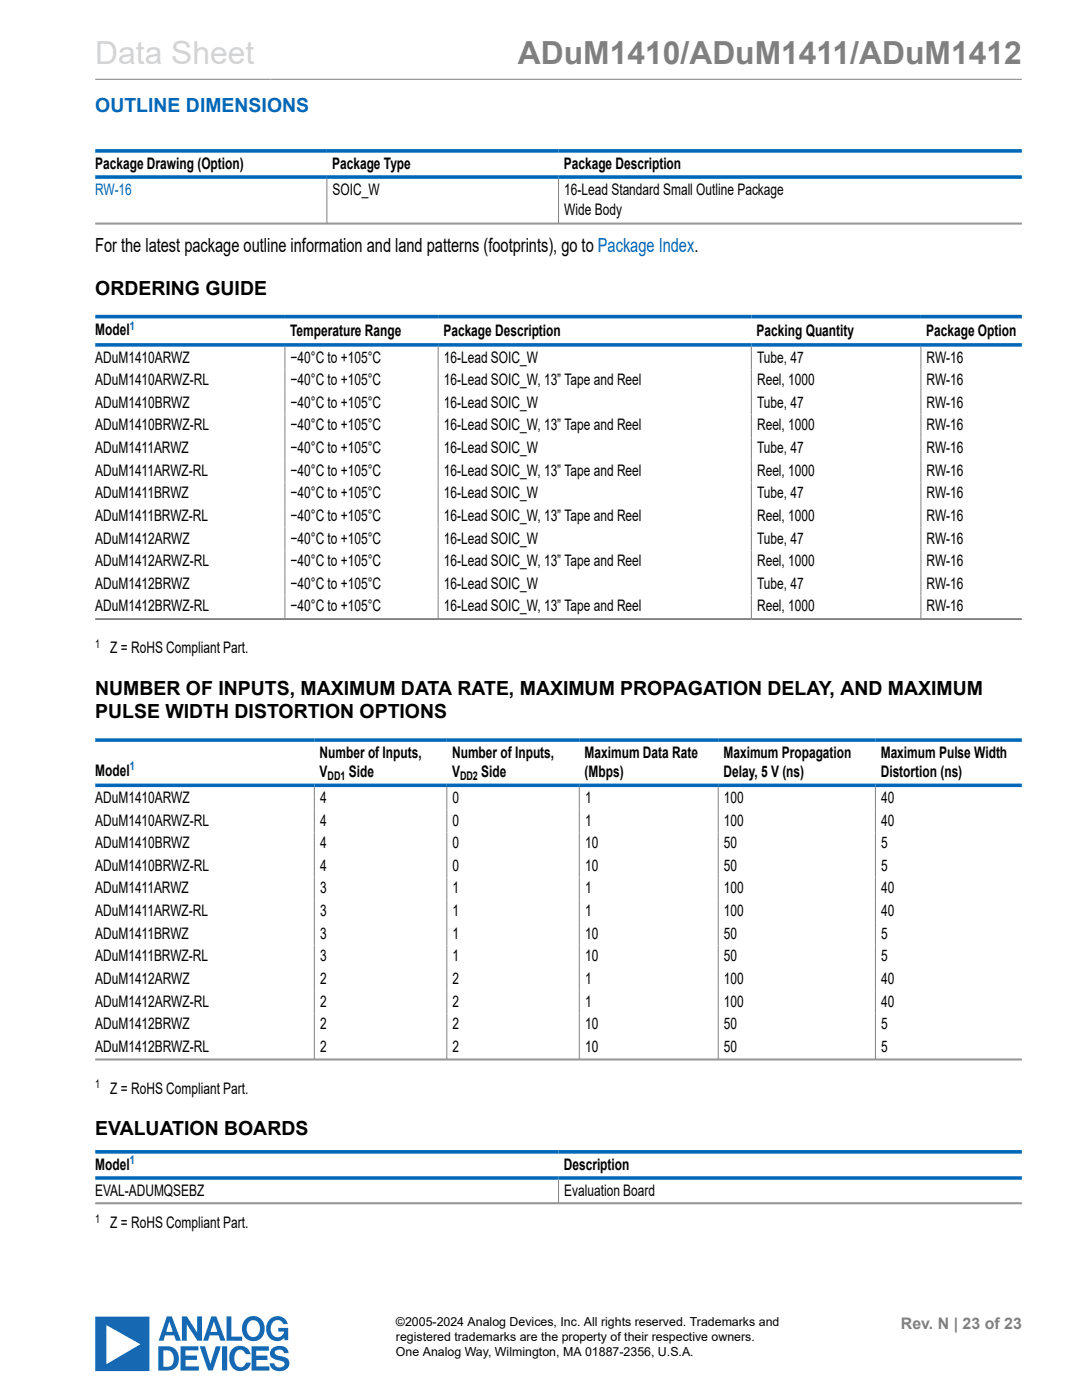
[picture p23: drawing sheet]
<svg xmlns="http://www.w3.org/2000/svg" width="216mm" height="279mm" viewBox="0 0 216 279" stroke-linecap="round" stroke-linejoin="round" font-family="sans-serif">
<defs><g id="words">
<text font-size="6.3" fill="#d3d3d3" x="19" y="12.7">Data Sheet</text>
<text font-size="6.3" fill="#808080" x="103.3" y="12.7">ADuM1410/ADuM1411/ADuM1412</text>
<text font-size="3.9" fill="#0067b8" x="19" y="22.3">OUTLINE DIMENSIONS</text>
<g font-size="3.9">
<text x="19" y="50.3">For the latest package outline information and land patterns (footprints), go to Package Index.</text>
<text x="19" y="58.8">ORDERING GUIDE</text>
<text x="19" y="143.3">PULSE WIDTH DISTORTION OPTIONS</text>
<text x="19" y="138.7">NUMBER OF INPUTS, MAXIMUM DATA RATE, MAXIMUM PROPAGATION DELAY, AND MAXIMUM</text>
<text x="19" y="226.6">EVALUATION BOARDS</text>
</g>
<g font-size="3.2">
<text x="19" y="33.6">Package Drawing (Option)</text>
<text x="66.3" y="33.6">Package Type</text>
<text x="112.5" y="33.6">Package Description</text>
<text x="66.4" y="38.9">SOIC_W</text>
<text x="112.6" y="38.9">16-Lead Standard Small Outline Package</text>
<text x="112.6" y="42.9">Wide Body</text>
<text x="19" y="66.9">Model</text>
<text x="57.9" y="67.1">Temperature Range</text>
<text x="88.5" y="67.1">Package Description</text>
<text x="151" y="67.1">Packing Quantity</text>
<text x="184.8" y="67.1">Package Option</text>
<text x="19" y="72.4">ADuM1410ARWZ</text>
<text x="19" y="76.9">ADuM1410ARWZ-RL</text>
<text x="58" y="72.4">−40°C to +105°C</text>
<text x="58" y="76.9">−40°C to +105°C</text>
<text x="88.6" y="72.4">16-Lead SOIC_W</text>
<text x="88.6" y="76.9">16-Lead SOIC_W, 13” Tape and Reel</text>
<text x="151.1" y="72.4">Tube, 47</text>
<text x="151.1" y="76.9">Reel, 1000</text>
<text x="184.9" y="72.4">RW-16</text>
<text x="184.9" y="76.9">RW-16</text>
<text x="19" y="81.4">ADuM1410BRWZ</text>
<text x="58" y="81.4">−40°C to +105°C</text>
<text x="88.6" y="81.4">16-Lead SOIC_W</text>
<text x="151.1" y="81.4">Tube, 47</text>
<text x="184.9" y="81.4">RW-16</text>
<text x="19" y="85.9">ADuM1410BRWZ-RL</text>
<text x="58" y="85.9">−40°C to +105°C</text>
<text x="88.6" y="85.9">16-Lead SOIC_W, 13” Tape and Reel</text>
<text x="151.1" y="85.9">Reel, 1000</text>
<text x="184.9" y="85.9">RW-16</text>
<text x="19" y="90.4">ADuM1411ARWZ</text>
<text x="19" y="94.9">ADuM1411ARWZ-RL</text>
<text x="58" y="90.4">−40°C to +105°C</text>
<text x="58" y="94.9">−40°C to +105°C</text>
<text x="88.6" y="90.4">16-Lead SOIC_W</text>
<text x="88.6" y="94.9">16-Lead SOIC_W, 13” Tape and Reel</text>
<text x="151.1" y="90.4">Tube, 47</text>
<text x="151.1" y="94.9">Reel, 1000</text>
<text x="184.9" y="90.4">RW-16</text>
<text x="184.9" y="94.9">RW-16</text>
<text x="19" y="99.5">ADuM1411BRWZ</text>
<text x="58" y="99.5">−40°C to +105°C</text>
<text x="88.6" y="99.5">16-Lead SOIC_W</text>
<text x="151.1" y="99.5">Tube, 47</text>
<text x="184.9" y="99.5">RW-16</text>
<text x="19" y="104">ADuM1411BRWZ-RL</text>
<text x="58" y="104">−40°C to +105°C</text>
<text x="88.6" y="104">16-Lead SOIC_W, 13” Tape and Reel</text>
<text x="151.1" y="104">Reel, 1000</text>
<text x="184.9" y="104">RW-16</text>
<text x="19" y="108.5">ADuM1412ARWZ</text>
<text x="19" y="113">ADuM1412ARWZ-RL</text>
<text x="58" y="108.5">−40°C to +105°C</text>
<text x="58" y="113">−40°C to +105°C</text>
<text x="88.6" y="108.5">16-Lead SOIC_W</text>
<text x="88.6" y="113">16-Lead SOIC_W, 13” Tape and Reel</text>
<text x="151.1" y="108.5">Tube, 47</text>
<text x="151.1" y="113">Reel, 1000</text>
<text x="184.9" y="108.5">RW-16</text>
<text x="184.9" y="113">RW-16</text>
<text x="19" y="117.5">ADuM1412BRWZ</text>
<text x="58" y="117.5">−40°C to +105°C</text>
<text x="88.6" y="117.5">16-Lead SOIC_W</text>
<text x="151.1" y="117.5">Tube, 47</text>
<text x="184.9" y="117.5">RW-16</text>
<text x="19" y="122">ADuM1412BRWZ-RL</text>
<text x="58" y="122">−40°C to +105°C</text>
<text x="88.6" y="122">16-Lead SOIC_W, 13” Tape and Reel</text>
<text x="151.1" y="122">Reel, 1000</text>
<text x="184.9" y="122">RW-16</text>
<text x="22" y="130.3">Z = RoHS Compliant Part.</text>
<text x="19" y="154.8">Model</text>
<text x="63.8" y="151.2">Number of Inputs,</text>
<text x="63.8" y="155">V</text>
<text x="69.6" y="155">Side</text>
<text x="90.2" y="151.2">Number of Inputs,</text>
<text x="90.2" y="155">V</text>
<text x="96" y="155">Side</text>
<text x="116.6" y="151.2">Maximum Data Rate</text>
<text x="116.6" y="155">(Mbps)</text>
<text x="144.4" y="151.2">Maximum Propagation</text>
<text x="144.4" y="155">Delay, 5 V (ns)</text>
<text x="175.7" y="151.2">Maximum Pulse Width</text>
<text x="175.7" y="155">Distortion (ns)</text>
<text x="19" y="160.3">ADuM1410ARWZ</text>
<text x="63.9" y="160.3">4</text>
<text x="90.3" y="160.3">0</text>
<text x="116.7" y="160.3">1</text>
<text x="144.5" y="160.3">100</text>
<text x="175.8" y="160.3">40</text>
<text x="19" y="164.8">ADuM1410ARWZ-RL</text>
<text x="63.9" y="164.8">4</text>
<text x="90.3" y="164.8">0</text>
<text x="116.7" y="164.8">1</text>
<text x="144.5" y="164.8">100</text>
<text x="175.8" y="164.8">40</text>
<text x="19" y="169.3">ADuM1410BRWZ</text>
<text x="19" y="173.8">ADuM1410BRWZ-RL</text>
<text x="63.9" y="169.3">4</text>
<text x="63.9" y="173.8">4</text>
<text x="90.3" y="169.3">0</text>
<text x="90.3" y="173.8">0</text>
<text x="116.7" y="169.3">10</text>
<text x="116.7" y="173.8">10</text>
<text x="144.5" y="169.3">50</text>
<text x="144.5" y="173.8">50</text>
<text x="175.8" y="169.3">5</text>
<text x="175.8" y="173.8">5</text>
<text x="19" y="178.3">ADuM1411ARWZ</text>
<text x="63.9" y="178.3">3</text>
<text x="90.3" y="178.3">1</text>
<text x="116.7" y="178.3">1</text>
<text x="144.5" y="178.3">100</text>
<text x="175.8" y="178.3">40</text>
<text x="19" y="182.8">ADuM1411ARWZ-RL</text>
<text x="63.9" y="182.8">3</text>
<text x="90.3" y="182.8">1</text>
<text x="116.7" y="182.8">1</text>
<text x="144.5" y="182.8">100</text>
<text x="175.8" y="182.8">40</text>
<text x="19" y="187.3">ADuM1411BRWZ</text>
<text x="19" y="191.9">ADuM1411BRWZ-RL</text>
<text x="63.9" y="187.3">3</text>
<text x="63.9" y="191.9">3</text>
<text x="90.3" y="187.3">1</text>
<text x="90.3" y="191.9">1</text>
<text x="116.7" y="187.3">10</text>
<text x="116.7" y="191.9">10</text>
<text x="144.5" y="187.3">50</text>
<text x="144.5" y="191.9">50</text>
<text x="175.8" y="187.3">5</text>
<text x="175.8" y="191.9">5</text>
<text x="19" y="196.4">ADuM1412ARWZ</text>
<text x="63.9" y="196.4">2</text>
<text x="90.3" y="196.4">2</text>
<text x="116.7" y="196.4">1</text>
<text x="144.5" y="196.4">100</text>
<text x="175.8" y="196.4">40</text>
<text x="19" y="200.9">ADuM1412ARWZ-RL</text>
<text x="63.9" y="200.9">2</text>
<text x="90.3" y="200.9">2</text>
<text x="116.7" y="200.9">1</text>
<text x="144.5" y="200.9">100</text>
<text x="175.8" y="200.9">40</text>
<text x="19" y="205.4">ADuM1412BRWZ</text>
<text x="19" y="209.9">ADuM1412BRWZ-RL</text>
<text x="63.9" y="205.4">2</text>
<text x="63.9" y="209.9">2</text>
<text x="90.3" y="205.4">2</text>
<text x="90.3" y="209.9">2</text>
<text x="116.7" y="205.4">10</text>
<text x="116.7" y="209.9">10</text>
<text x="144.5" y="205.4">50</text>
<text x="144.5" y="209.9">50</text>
<text x="175.8" y="205.4">5</text>
<text x="175.8" y="209.9">5</text>
<text x="22" y="218.2">Z = RoHS Compliant Part.</text>
<text x="19" y="233.4">Model</text>
<text x="112.5" y="233.4">Description</text>
<text x="19" y="238.6">EVAL-ADUMQSEBZ</text>
<text x="112.6" y="238.6">Evaluation Board</text>
<text x="22" y="245.2">Z = RoHS Compliant Part.</text>
</g>
<text font-size="3.2" fill="#0067b8" x="19" y="38.9">RW-16</text>
<text font-size="3.2" fill="#808080" x="179.8" y="265.2">Rev. N | 23 of 23</text>
<g font-size="2.5">
<text x="79" y="264.6">©2005-2024 Analog Devices, Inc. All rights reserved. Trademarks and</text>
<text x="79" y="267.6">registered trademarks are the property of their respective owners.</text>
<text x="79" y="270.5">One Analog Way, Wilmington, MA 01887-2356, U.S.A.</text>
</g>
<g font-size="2.4" fill="#0067b8">
<text x="25.9" y="65.9">1</text>
<text x="25.9" y="153.8">1</text>
<text x="25.9" y="232.3">1</text>
</g>
<g font-size="2.4">
<text x="19" y="129.3">1</text>
<text x="65.4" y="155.7">DD1</text>
<text x="91.8" y="155.7">DD2</text>
<text x="19" y="217.2">1</text>
<text x="19" y="244.1">1</text>
</g>
</g></defs>
<path d="M19 15.8h184.9" fill="none" stroke="#808080" stroke-width=".2"/>
<path d="M19 262.8h10.8v10.8h-10.8zM21.2 264.5v7.8l6.8-4zM31.6 268.7a3.8 3.8 0 0 1 3.3 .5 2.69 2.69 0 0 1-.3 4.1l-1.1 .2h-1.9zM33.3 262.7h1l1.8 4.9h-1l-.4-1.1h-1.7l-.4 1.1h-.9zM32.6 269.5v3.3a1.65 1.65 0 0 0 1.8-.6 1.65 1.65 0 0 0 .1-1.9 1.49 1.49 0 0 0-1.9-.8zM33.8 263.7l-.6 2.1h1.2zM36 268.7h3.6v.8h-2.6v1h2.3v.9h-2.3v1.3h2.7v.8h-3.7zM36.3 262.7h1l2 3.3v-3.3h1v4.9h-.9l-2.1-3.3v3.3h-1zM39.9 268.7h1l1.1 3.5 1.1-3.5h.9l-1.6 4.8h-.9zM42.2 262.7h1l1.8 4.9h-1l-.4-1.1h-1.8l-.3 1.1h-1zM42.7 263.7l-.6 2.1h1.2zM44.3 268.7h1v4.8h-1zM45.2 262.7h1v4.1h2.1v.8h-3.1zM46.5 269.1a2.15 2.15 0 0 1 3.5 1.2h-.9a1.14 1.14 0 0 0-1.2-.9 1.14 1.14 0 0 0-1.1 1 2.18 2.18 0 0 0 .7 2.3 1.08 1.08 0 0 0 1.6-.7h.9a2.12 2.12 0 0 1-2.1 1.7 2.12 2.12 0 0 1-2-1.8 2.8 2.8 0 0 1 .6-2.8zM49.2 263.1a2.35 2.35 0 0 1 2.8 .1 2.35 2.35 0 0 1 .7 2.7 2.29 2.29 0 0 1-2.7 1.7 2.29 2.29 0 0 1-1.7-2.8l.5-1.3zM49.6 264a1.79 1.79 0 0 0 .9 2.8 1.73 1.73 0 0 0 1.4-1.6 1.73 1.73 0 0 0-1.3-1.7l-.6 .1zM50.2 268.7h3.4v.9h-2.5v1h2.3v.8h-2.3v1.3h2.7v.8h-3.6zM53.9 263.2a2.07 2.07 0 0 1 3.5 1.1h-.8a1.32 1.32 0 0 0-1.6-.8 1.32 1.32 0 0 0-1 1.4 1.47 1.47 0 0 0 .5 1.6 1.47 1.47 0 0 0 1.7 .1l.4-.5 .1-.3h-1.2v-.8h2v2.5h-.8v-.5a2.13 2.13 0 0 1-2.5 .4 2.13 2.13 0 0 1-1.1-2.2l.4-1.4zM54.4 269.1a1.9 1.9 0 0 1 3.2 .9h-.9a.99 .99 0 0 0-.9-.7 .99 .99 0 0 0-1 .6 .85 .85 0 0 0 1 .7 1.63 1.63 0 0 1 1.9 1.9 2.13 2.13 0 0 1-3.8 0l-.1-.4h.9a1.06 1.06 0 0 0 1 .9 1.06 1.06 0 0 0 1.1-.8 .93 .93 0 0 0-1-.7l-.4-.1a1.4 1.4 0 0 1-1.3-2z" fill="#1668b3"/>
<path d="M19 30.1h184.9M19 35.3h184.9M19 63.2h184.9M19 68.8h184.9M19 147.7h184.9M19 156.7h184.9M19 229.9h184.9M19 235.1h184.9" fill="none" stroke="#0067b8" stroke-width=".71"/>
<g fill="none" stroke="#808080" stroke-width=".2">
<path d="M65.2 35.7v8.9M111.5 35.7v8.9M19 44.5h184.9M19 44.7h184.9M56.9 69.2v54.3M87.4 69.2v54.3M149.9 69.2v54.3M183.8 69.2v54.3M19 123.5h184.9M19 123.6h184.9M62.7 157.1v54.3M89.2 157.1v54.3"/>
<path d="M115.6 157.1v54.3M143.3 157.1v54.3M174.7 157.1v54.3M19 211.4h184.9M19 211.5h184.9M111.5 235.5v4.6M19 240.1h184.9M19 240.2h184.9"/>
</g>
<use href="#words"/>
</svg>
